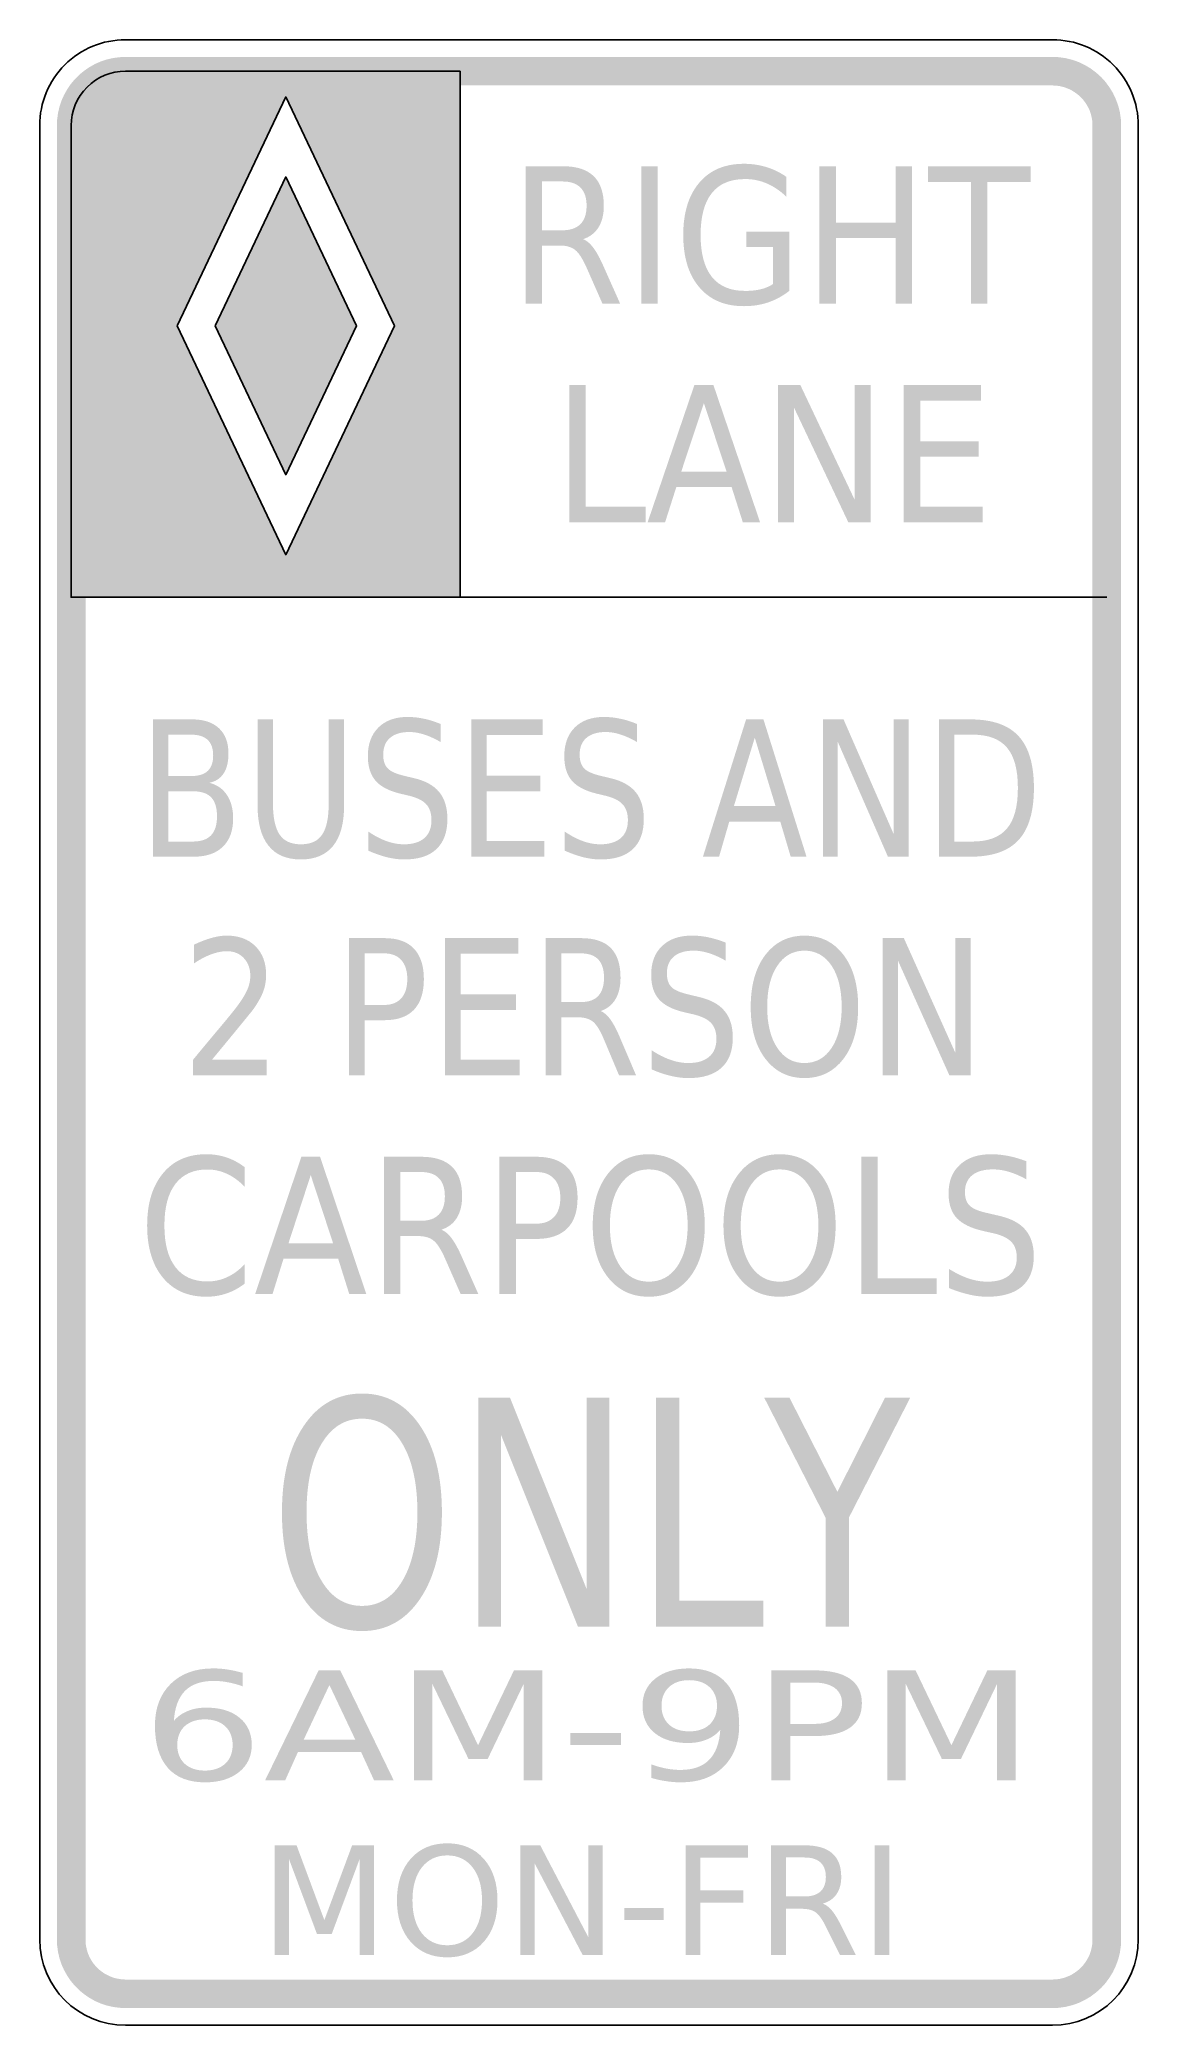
# Model space of a CAD drawing. Header units: inches. Extents: x -0.5 to 0.5, y -0.9 to 0.9.
import ezdxf

# ---------------------------------------------------------------- set-up
doc = ezdxf.new("R2010")
doc.units = ezdxf.units.IN
doc.header["$MEASUREMENT"] = 0

msp = doc.modelspace()

# ---------------------------------------------------------------- hatches: boundary and pattern name
for points in [[(-0.4219, 0.888), (-0.4276, 0.8877), (-0.4334, 0.8869), (-0.439, 0.8856), (-0.4445, 0.8838), (-0.4497, 0.8815), (-0.4548, 0.8786), (-0.4595, 0.8754), (-0.464, 0.8717), (-0.4681, 0.8676), (-0.4718, 0.8632), (-0.475, 0.8584), (-0.4778, 0.8534), (-0.4802, 0.8481), (-0.482, 0.8426), (-0.4833, 0.837), (-0.4841, 0.8313), (-0.4844, 0.8255), (-0.4583, 0.8255), (-0.4582, 0.8289), (-0.4577, 0.8322), (-0.4569, 0.8355), (-0.4559, 0.8387), (-0.4545, 0.8418), (-0.4529, 0.8447), (-0.451, 0.8475), (-0.4488, 0.8501), (-0.4464, 0.8525), (-0.4438, 0.8546), (-0.4411, 0.8565), (-0.4381, 0.8581), (-0.435, 0.8595), (-0.4319, 0.8606), (-0.4286, 0.8613), (-0.4252, 0.8618), (-0.4219, 0.862), (-0.4219, 0.888)], [(-0.4219, 0.862), (0.4219, 0.862), (0.4219, 0.888), (-0.4219, 0.888), (-0.4219, 0.862)], [(0.4844, 0.8255), (0.4841, 0.8316), (0.4832, 0.8377), (0.4817, 0.8437), (0.4796, 0.8494), (0.477, 0.855), (0.4738, 0.8602), (0.4702, 0.8652), (0.4661, 0.8697), (0.4615, 0.8738), (0.4566, 0.8775), (0.4513, 0.8806), (0.4458, 0.8833), (0.44, 0.8853), (0.4341, 0.8868), (0.428, 0.8877), (0.4219, 0.888), (0.4219, 0.862), (0.4254, 0.8618), (0.429, 0.8613), (0.4325, 0.8604), (0.4358, 0.8592), (0.4391, 0.8577), (0.4421, 0.8558), (0.445, 0.8537), (0.4477, 0.8513), (0.4501, 0.8486), (0.4522, 0.8458), (0.454, 0.8427), (0.4556, 0.8395), (0.4568, 0.8361), (0.4576, 0.8326), (0.4582, 0.8291), (0.4583, 0.8255), (0.4844, 0.8255)], [(-0.4583, -0.8255), (-0.4583, 0.8255), (-0.4844, 0.8255), (-0.4844, -0.8255), (-0.4583, -0.8255)], [(0.4583, 0.8255), (0.4583, -0.8255), (0.4844, -0.8255), (0.4844, 0.8255), (0.4583, 0.8255)], [(-0.276, 0.5077), (-0.3404, 0.6432), (-0.276, 0.7787), (-0.2117, 0.6432), (-0.276, 0.5077)], [(-0.276, 0.7787), (-0.2117, 0.6432), (-0.276, 0.5077), (-0.3404, 0.6432)], [(0.0475, 0.7885), (0.0625, 0.7885), (0.0625, 0.6635), (0.0475, 0.6635), (0.0475, 0.7885)], [(0.2097, 0.7885), (0.2247, 0.7885), (0.2247, 0.7372), (0.279, 0.7372), (0.279, 0.7885), (0.2939, 0.7885), (0.2939, 0.6635), (0.279, 0.6635), (0.279, 0.723), (0.2247, 0.723), (0.2247, 0.6635), (0.2097, 0.6635), (0.2097, 0.7885)], [(0.3085, 0.7885), (0.402, 0.7885), (0.402, 0.7742), (0.3627, 0.7742), (0.3627, 0.6635), (0.3477, 0.6635), (0.3477, 0.7742), (0.3085, 0.7742), (0.3085, 0.7885)], [(-0.018, 0.5895), (-0.0029, 0.5895), (-0.0029, 0.4787), (0.0515, 0.4787), (0.0515, 0.4645), (-0.018, 0.4645), (-0.018, 0.5895)], [(0.1719, 0.5895), (0.1923, 0.5895), (0.2418, 0.4849), (0.2418, 0.5895), (0.2564, 0.5895), (0.2564, 0.4645), (0.236, 0.4645), (0.1865, 0.569), (0.1865, 0.4645), (0.1719, 0.4645), (0.1719, 0.5895)], [(0.2864, 0.5895), (0.3569, 0.5895), (0.3569, 0.5752), (0.3015, 0.5752), (0.3015, 0.5382), (0.3547, 0.5382), (0.3547, 0.524), (0.3015, 0.524), (0.3015, 0.4787), (0.3583, 0.4787), (0.3583, 0.4645), (0.2864, 0.4645), (0.2864, 0.5895)], [(-0.1071, 0.285), (-0.0421, 0.285), (-0.0421, 0.2707), (-0.0932, 0.2707), (-0.0932, 0.2337), (-0.0442, 0.2337), (-0.0442, 0.2195), (-0.0932, 0.2195), (-0.0932, 0.1742), (-0.0408, 0.1742), (-0.0408, 0.16), (-0.1071, 0.16), (-0.1071, 0.285)], [(0.213, 0.285), (0.2317, 0.285), (0.2774, 0.1804), (0.2774, 0.285), (0.2909, 0.285), (0.2909, 0.16), (0.2721, 0.16), (0.2265, 0.2645), (0.2265, 0.16), (0.213, 0.16), (0.213, 0.285)], [(-0.1311, 0.0859), (-0.0643, 0.0859), (-0.0643, 0.0717), (-0.1168, 0.0717), (-0.1168, 0.0347), (-0.0664, 0.0347), (-0.0664, 0.0205), (-0.1168, 0.0205), (-0.1168, -0.0248), (-0.063, -0.0248), (-0.063, -0.0391), (-0.1311, -0.0391), (-0.1311, 0.0859)], [(0.2674, 0.0859), (0.2866, 0.0859), (0.3335, -0.0186), (0.3335, 0.0859), (0.3474, 0.0859), (0.3474, -0.0391), (0.3281, -0.0391), (0.2812, 0.0655), (0.2812, -0.0391), (0.2674, -0.0391), (0.2674, 0.0859)], [(0.2479, -0.1131), (0.2628, -0.1131), (0.2628, -0.2239), (0.3165, -0.2239), (0.3165, -0.2381), (0.2479, -0.2381), (0.2479, -0.1131)], [(-0.1006, -0.3324), (-0.0719, -0.3324), (-0.0021, -0.5067), (-0.0021, -0.3324), (0.0186, -0.3324), (0.0186, -0.5407), (-0.0101, -0.5407), (-0.08, -0.3665), (-0.08, -0.5407), (-0.1006, -0.5407), (-0.1006, -0.3324)], [(0.0609, -0.3324), (0.0822, -0.3324), (0.0822, -0.517), (0.1588, -0.517), (0.1588, -0.5407), (0.0609, -0.5407), (0.0609, -0.3324)], [(0.1595, -0.3324), (0.1825, -0.3324), (0.2261, -0.4181), (0.2694, -0.3324), (0.2924, -0.3324), (0.2366, -0.4415), (0.2366, -0.5407), (0.2153, -0.5407), (0.2153, -0.4415), (0.1595, -0.3324)], [(-0.1593, -0.5806), (-0.1335, -0.5806), (-0.101, -0.6487), (-0.0683, -0.5806), (-0.0426, -0.5806), (-0.0426, -0.6806), (-0.0594, -0.6806), (-0.0594, -0.5928), (-0.0923, -0.6614), (-0.1096, -0.6614), (-0.1426, -0.5928), (-0.1426, -0.6806), (-0.1593, -0.6806), (-0.1593, -0.5806)], [(0.2716, -0.5806), (0.2973, -0.5806), (0.3299, -0.6487), (0.3626, -0.5806), (0.3883, -0.5806), (0.3883, -0.6806), (0.3715, -0.6806), (0.3715, -0.5928), (0.3385, -0.6614), (0.3213, -0.6614), (0.2883, -0.5928), (0.2883, -0.6806), (0.2716, -0.6806), (0.2716, -0.5806)], [(-0.0169, -0.6375), (0.0291, -0.6375), (0.0291, -0.6485), (-0.0169, -0.6485), (-0.0169, -0.6375)], [(-0.2861, -0.7398), (-0.2662, -0.7398), (-0.2409, -0.8079), (-0.2156, -0.7398), (-0.1957, -0.7398), (-0.1957, -0.8398), (-0.2087, -0.8398), (-0.2087, -0.752), (-0.2342, -0.8206), (-0.2476, -0.8206), (-0.2732, -0.752), (-0.2732, -0.8398), (-0.2861, -0.8398), (-0.2861, -0.7398)], [(-0.0624, -0.7398), (-0.0444, -0.7398), (-0.0006, -0.8235), (-0.0006, -0.7398), (0.0124, -0.7398), (0.0124, -0.8398), (-0.0057, -0.8398), (-0.0495, -0.7562), (-0.0495, -0.8398), (-0.0624, -0.8398), (-0.0624, -0.7398)], [(0.0879, -0.7398), (0.1447, -0.7398), (0.1447, -0.7512), (0.1013, -0.7512), (0.1013, -0.7807), (0.1405, -0.7807), (0.1405, -0.7921), (0.1013, -0.7921), (0.1013, -0.8398), (0.0879, -0.8398), (0.0879, -0.7398)], [(0.26, -0.7398), (0.2734, -0.7398), (0.2734, -0.8398), (0.26, -0.8398), (0.26, -0.7398)], [(0.0322, -0.7968), (0.0679, -0.7968), (0.0679, -0.8077), (0.0322, -0.8077), (0.0322, -0.7968)], [(-0.4844, -0.8255), (-0.4841, -0.8313), (-0.4833, -0.837), (-0.482, -0.8426), (-0.4802, -0.8481), (-0.4778, -0.8534), (-0.475, -0.8584), (-0.4718, -0.8632), (-0.4681, -0.8676), (-0.464, -0.8717), (-0.4595, -0.8754), (-0.4548, -0.8786), (-0.4497, -0.8815), (-0.4445, -0.8838), (-0.439, -0.8856), (-0.4334, -0.8869), (-0.4276, -0.8877), (-0.4219, -0.888), (-0.4219, -0.862), (-0.4252, -0.8618), (-0.4286, -0.8613), (-0.4319, -0.8606), (-0.435, -0.8595), (-0.4381, -0.8581), (-0.4411, -0.8565), (-0.4438, -0.8546), (-0.4464, -0.8525), (-0.4488, -0.8501), (-0.451, -0.8475), (-0.4529, -0.8447), (-0.4545, -0.8418), (-0.4559, -0.8387), (-0.4569, -0.8355), (-0.4577, -0.8322), (-0.4582, -0.8289), (-0.4583, -0.8255), (-0.4844, -0.8255)], [(0.4219, -0.888), (0.428, -0.8877), (0.4341, -0.8868), (0.44, -0.8853), (0.4458, -0.8833), (0.4513, -0.8806), (0.4566, -0.8775), (0.4615, -0.8738), (0.4661, -0.8697), (0.4702, -0.8652), (0.4738, -0.8602), (0.477, -0.855), (0.4796, -0.8494), (0.4817, -0.8437), (0.4832, -0.8377), (0.4841, -0.8316), (0.4844, -0.8255), (0.4583, -0.8255), (0.4582, -0.8291), (0.4576, -0.8326), (0.4568, -0.8361), (0.4556, -0.8395), (0.454, -0.8427), (0.4522, -0.8458), (0.4501, -0.8486), (0.4477, -0.8513), (0.445, -0.8537), (0.4421, -0.8558), (0.4391, -0.8577), (0.4358, -0.8592), (0.4325, -0.8604), (0.429, -0.8613), (0.4254, -0.8618), (0.4219, -0.862), (0.4219, -0.888)], [(0.4219, -0.862), (-0.4219, -0.862), (-0.4219, -0.888), (0.4219, -0.888), (0.4219, -0.862)]]:
    msp.add_hatch(color=7).paths.add_polyline_path(points)
h = msp.add_hatch(color=7)
h.paths.add_polyline_path([(-0.4714, 0.8255), (-0.4709, 0.832), (-0.4697, 0.8383), (-0.4676, 0.8444), (-0.4647, 0.8502), (-0.4612, 0.8556), (-0.4569, 0.8605), (-0.452, 0.8648), (-0.4466, 0.8684), (-0.4408, 0.8712), (-0.4347, 0.8733), (-0.4284, 0.8746), (-0.4219, 0.875), (-0.1174, 0.875), (-0.1174, 0.3961), (-0.4714, 0.3961), (-0.4714, 0.8255)])
h.paths.add_polyline_path([(-0.1771, 0.6432), (-0.276, 0.8515), (-0.375, 0.6432), (-0.276, 0.4349), (-0.1771, 0.6432)], flags=0)
h = msp.add_hatch(color=7)
edge = h.paths.add_edge_path()
edge.add_spline(control_points=[(-0.0054, 0.7221), (-0.0022, 0.7209), (0.001, 0.7182), (0.004, 0.7142), (0.007, 0.7102), (0.01, 0.7047), (0.0131, 0.6976)], knot_values=[0, 0, 0, 0, 1, 1, 1, 2, 2, 2, 2], degree=3, periodic=0)
edge.add_line((0.0131, 0.6976), (0.0283, 0.6635))
edge.add_line((0.0283, 0.6635), (0.0122, 0.6635))
edge.add_line((0.0122, 0.6635), (-0.0019, 0.6955))
edge.add_spline(control_points=[(-0.0019, 0.6955), (-0.0056, 0.7039), (-0.0091, 0.7095), (-0.0125, 0.7122), (-0.0159, 0.7149), (-0.0206, 0.7163), (-0.0265, 0.7163)], knot_values=[0, 0, 0, 0, 1, 1, 1, 2, 2, 2, 2], degree=3, periodic=0)
edge.add_line((-0.0265, 0.7163), (-0.0428, 0.7163))
edge.add_line((-0.0428, 0.7163), (-0.0428, 0.6635))
edge.add_line((-0.0428, 0.6635), (-0.0578, 0.6635))
edge.add_line((-0.0578, 0.6635), (-0.0578, 0.7885))
edge.add_line((-0.0578, 0.7885), (-0.0241, 0.7885))
edge.add_spline(control_points=[(-0.0241, 0.7885), (-0.0114, 0.7885), (-0.002, 0.7855), (0.0042, 0.7795), (0.0104, 0.7735), (0.0135, 0.7645), (0.0135, 0.7525), (0.0135, 0.7446), (0.0119, 0.7381), (0.0087, 0.7329), (0.0055, 0.7277), (0.0008, 0.7241), (-0.0054, 0.7221)], knot_values=[0, 0, 0, 0, 1, 1, 1, 2, 2, 2, 3, 3, 3, 4, 4, 4, 4], degree=3, periodic=0)
edge = h.paths.add_edge_path(flags=0)
edge.add_line((-0.0428, 0.7746), (-0.0428, 0.7302))
edge.add_line((-0.0428, 0.7302), (-0.0241, 0.7302))
edge.add_spline(control_points=[(-0.0241, 0.7302), (-0.0168, 0.7302), (-0.0114, 0.7321), (-0.0077, 0.7359), (-0.004, 0.7396), (-0.0022, 0.7452), (-0.0022, 0.7525), (-0.0022, 0.7598), (-0.004, 0.7653), (-0.0077, 0.769), (-0.0114, 0.7727), (-0.0168, 0.7746), (-0.0241, 0.7746)], knot_values=[0, 0, 0, 0, 1, 1, 1, 2, 2, 2, 3, 3, 3, 4, 4, 4, 4], degree=3, periodic=0)
edge.add_line((-0.0241, 0.7746), (-0.0428, 0.7746))
h = msp.add_hatch(color=7)
edge = h.paths.add_edge_path()
edge.add_line((0.1676, 0.6813), (0.1676, 0.7149))
edge.add_line((0.1676, 0.7149), (0.1431, 0.7149))
edge.add_line((0.1431, 0.7149), (0.1431, 0.7288))
edge.add_line((0.1431, 0.7288), (0.1824, 0.7288))
edge.add_line((0.1824, 0.7288), (0.1824, 0.6751))
edge.add_spline(control_points=[(0.1824, 0.6751), (0.1766, 0.6705), (0.1702, 0.667), (0.1633, 0.6646), (0.1563, 0.6622), (0.1489, 0.6611), (0.141, 0.6611), (0.1237, 0.6611), (0.1102, 0.6668), (0.1005, 0.6782), (0.0907, 0.6896), (0.0858, 0.7055), (0.0858, 0.7259), (0.0858, 0.7463), (0.0907, 0.7622), (0.1005, 0.7736), (0.1102, 0.785), (0.1237, 0.7907), (0.141, 0.7907), (0.1482, 0.7907), (0.155, 0.7897), (0.1615, 0.7877), (0.168, 0.7857), (0.174, 0.7828), (0.1795, 0.7789)], knot_values=[0, 0, 0, 0, 1, 1, 1, 2, 2, 2, 3, 3, 3, 4, 4, 4, 5, 5, 5, 6, 6, 6, 7, 7, 7, 8, 8, 8, 8], degree=3, periodic=0)
edge.add_line((0.1795, 0.7789), (0.1795, 0.7609))
edge.add_spline(control_points=[(0.1795, 0.7609), (0.1739, 0.7662), (0.1681, 0.7701), (0.1618, 0.7728), (0.1556, 0.7755), (0.1491, 0.7768), (0.1422, 0.7768), (0.1287, 0.7768), (0.1186, 0.7726), (0.1118, 0.764), (0.105, 0.7555), (0.1016, 0.7428), (0.1016, 0.7259), (0.1016, 0.709), (0.105, 0.6963), (0.1118, 0.6878), (0.1186, 0.6792), (0.1287, 0.675), (0.1422, 0.675), (0.1475, 0.675), (0.1523, 0.6755), (0.1564, 0.6765), (0.1605, 0.6775), (0.1643, 0.6791), (0.1676, 0.6813)], knot_values=[0, 0, 0, 0, 1, 1, 1, 2, 2, 2, 3, 3, 3, 4, 4, 4, 5, 5, 5, 6, 6, 6, 7, 7, 7, 8, 8, 8, 8], degree=3, periodic=0)
h = msp.add_hatch(color=7)
h.paths.add_polyline_path([(0.096, 0.5895), (0.1132, 0.5895), (0.1557, 0.4645), (0.14, 0.4645), (0.1298, 0.4965), (0.0795, 0.4965), (0.0693, 0.4645), (0.0534, 0.4645), (0.096, 0.5895)])
h.paths.add_polyline_path([(0.1046, 0.5728), (0.084, 0.5106), (0.1252, 0.5106), (0.1046, 0.5728)], flags=0)
h = msp.add_hatch(color=7)
edge = h.paths.add_edge_path()
edge.add_line((-0.3969, 0.285), (-0.3613, 0.285))
edge.add_spline(control_points=[(-0.3613, 0.285), (-0.3507, 0.285), (-0.3425, 0.2823), (-0.3368, 0.2769), (-0.3311, 0.2716), (-0.3282, 0.2639), (-0.3282, 0.2541), (-0.3282, 0.2464), (-0.3296, 0.2403), (-0.3326, 0.2358), (-0.3355, 0.2313), (-0.3398, 0.2285), (-0.3456, 0.2273)], knot_values=[0, 0, 0, 0, 1, 1, 1, 2, 2, 2, 3, 3, 3, 4, 4, 4, 4], degree=3, periodic=0)
edge.add_spline(control_points=[(-0.3456, 0.2273), (-0.3387, 0.2256), (-0.3333, 0.2218), (-0.3296, 0.2162), (-0.3258, 0.2105), (-0.3239, 0.2034), (-0.3239, 0.1949), (-0.3239, 0.1838), (-0.327, 0.1752), (-0.3333, 0.1691), (-0.3395, 0.163), (-0.3484, 0.16), (-0.36, 0.16)], knot_values=[0, 0, 0, 0, 1, 1, 1, 2, 2, 2, 3, 3, 3, 4, 4, 4, 4], degree=3, periodic=0)
edge.add_line((-0.36, 0.16), (-0.3969, 0.16))
edge.add_line((-0.3969, 0.16), (-0.3969, 0.285))
edge = h.paths.add_edge_path(flags=0)
edge.add_line((-0.3829, 0.2196), (-0.3829, 0.1738))
edge.add_line((-0.3829, 0.1738), (-0.3607, 0.1738))
edge.add_spline(control_points=[(-0.3607, 0.1738), (-0.3532, 0.1738), (-0.3476, 0.1757), (-0.344, 0.1795), (-0.3404, 0.1833), (-0.3386, 0.189), (-0.3386, 0.1968), (-0.3386, 0.2046), (-0.3404, 0.2104), (-0.344, 0.2141), (-0.3476, 0.2178), (-0.3532, 0.2196), (-0.3607, 0.2196)], knot_values=[0, 0, 0, 0, 1, 1, 1, 2, 2, 2, 3, 3, 3, 4, 4, 4, 4], degree=3, periodic=0)
edge.add_line((-0.3607, 0.2196), (-0.3829, 0.2196))
edge = h.paths.add_edge_path(flags=0)
edge.add_line((-0.3829, 0.2711), (-0.3829, 0.2334))
edge.add_line((-0.3829, 0.2334), (-0.3623, 0.2334))
edge.add_spline(control_points=[(-0.3623, 0.2334), (-0.3556, 0.2334), (-0.3505, 0.2349), (-0.3471, 0.238), (-0.3438, 0.2411), (-0.3421, 0.2459), (-0.3421, 0.2522), (-0.3421, 0.2585), (-0.3438, 0.2632), (-0.3471, 0.2664), (-0.3505, 0.2695), (-0.3556, 0.2711), (-0.3623, 0.2711)], knot_values=[0, 0, 0, 0, 1, 1, 1, 2, 2, 2, 3, 3, 3, 4, 4, 4, 4], degree=3, periodic=0)
edge.add_line((-0.3623, 0.2711), (-0.3829, 0.2711))
h = msp.add_hatch(color=7)
edge = h.paths.add_edge_path()
edge.add_line((-0.3017, 0.285), (-0.2877, 0.285))
edge.add_line((-0.2877, 0.285), (-0.2877, 0.209))
edge.add_spline(control_points=[(-0.2877, 0.209), (-0.2877, 0.1956), (-0.2857, 0.186), (-0.2816, 0.1801), (-0.2776, 0.1742), (-0.2712, 0.1713), (-0.2622, 0.1713), (-0.2533, 0.1713), (-0.2468, 0.1742), (-0.2429, 0.1801), (-0.2389, 0.186), (-0.2369, 0.1956), (-0.2369, 0.209)], knot_values=[0, 0, 0, 0, 1, 1, 1, 2, 2, 2, 3, 3, 3, 4, 4, 4, 4], degree=3, periodic=0)
edge.add_line((-0.2369, 0.209), (-0.2369, 0.285))
edge.add_line((-0.2369, 0.285), (-0.2229, 0.285))
edge.add_line((-0.2229, 0.285), (-0.2229, 0.2069))
edge.add_spline(control_points=[(-0.2229, 0.2069), (-0.2229, 0.1906), (-0.2262, 0.1783), (-0.2328, 0.17), (-0.2395, 0.1617), (-0.2493, 0.1575), (-0.2622, 0.1575), (-0.2753, 0.1575), (-0.2851, 0.1617), (-0.2917, 0.17), (-0.2984, 0.1783), (-0.3017, 0.1906), (-0.3017, 0.2069)], knot_values=[0, 0, 0, 0, 1, 1, 1, 2, 2, 2, 3, 3, 3, 4, 4, 4, 4], degree=3, periodic=0)
edge.add_line((-0.3017, 0.2069), (-0.3017, 0.285))
h = msp.add_hatch(color=7)
edge = h.paths.add_edge_path()
edge.add_line((-0.1351, 0.2808), (-0.1351, 0.2644))
edge.add_spline(control_points=[(-0.1351, 0.2644), (-0.1403, 0.2674), (-0.1453, 0.2697), (-0.15, 0.2712), (-0.1547, 0.2727), (-0.1592, 0.2735), (-0.1636, 0.2735), (-0.1712, 0.2735), (-0.177, 0.2717), (-0.1812, 0.2681), (-0.1853, 0.2646), (-0.1873, 0.2595), (-0.1873, 0.2529), (-0.1873, 0.2474), (-0.186, 0.2432), (-0.1832, 0.2404), (-0.1805, 0.2375), (-0.1753, 0.2353), (-0.1676, 0.2335)], knot_values=[0, 0, 0, 0, 1, 1, 1, 2, 2, 2, 3, 3, 3, 4, 4, 4, 5, 5, 5, 6, 6, 6, 6], degree=3, periodic=0)
edge.add_line((-0.1676, 0.2335), (-0.1593, 0.2315))
edge.add_spline(control_points=[(-0.1593, 0.2315), (-0.1489, 0.2291), (-0.1412, 0.2248), (-0.1363, 0.2188), (-0.1313, 0.2127), (-0.1289, 0.2046), (-0.1289, 0.1944), (-0.1289, 0.1823), (-0.1322, 0.1732), (-0.1389, 0.1669), (-0.1455, 0.1606), (-0.1553, 0.1575), (-0.1682, 0.1575), (-0.1731, 0.1575), (-0.1783, 0.1582), (-0.1838, 0.1595), (-0.1893, 0.1609), (-0.195, 0.1629), (-0.2009, 0.1655)], knot_values=[0, 0, 0, 0, 1, 1, 1, 2, 2, 2, 3, 3, 3, 4, 4, 4, 5, 5, 5, 6, 6, 6, 6], degree=3, periodic=0)
edge.add_line((-0.2009, 0.1655), (-0.2009, 0.1829))
edge.add_spline(control_points=[(-0.2009, 0.1829), (-0.1952, 0.179), (-0.1897, 0.1761), (-0.1843, 0.1742), (-0.1788, 0.1722), (-0.1735, 0.1713), (-0.1682, 0.1713), (-0.1603, 0.1713), (-0.1542, 0.1732), (-0.1499, 0.1769), (-0.1455, 0.1807), (-0.1434, 0.1862), (-0.1434, 0.1932), (-0.1434, 0.1993), (-0.1449, 0.2041), (-0.148, 0.2076), (-0.1511, 0.2111), (-0.1562, 0.2136), (-0.1633, 0.2154)], knot_values=[0, 0, 0, 0, 1, 1, 1, 2, 2, 2, 3, 3, 3, 4, 4, 4, 5, 5, 5, 6, 6, 6, 6], degree=3, periodic=0)
edge.add_line((-0.1633, 0.2154), (-0.1718, 0.2174))
edge.add_spline(control_points=[(-0.1718, 0.2174), (-0.1822, 0.2199), (-0.1897, 0.2238), (-0.1943, 0.2292), (-0.1989, 0.2345), (-0.2013, 0.242), (-0.2013, 0.2515), (-0.2013, 0.2626), (-0.1981, 0.2713), (-0.1916, 0.2777), (-0.1852, 0.284), (-0.1764, 0.2872), (-0.1652, 0.2872), (-0.1603, 0.2872), (-0.1554, 0.2867), (-0.1504, 0.2856), (-0.1454, 0.2846), (-0.1403, 0.283), (-0.1351, 0.2808)], knot_values=[0, 0, 0, 0, 1, 1, 1, 2, 2, 2, 3, 3, 3, 4, 4, 4, 5, 5, 5, 6, 6, 6, 6], degree=3, periodic=0)
h = msp.add_hatch(color=7)
edge = h.paths.add_edge_path()
edge.add_line((0.0437, 0.2808), (0.0437, 0.2644))
edge.add_spline(control_points=[(0.0437, 0.2644), (0.0384, 0.2674), (0.0335, 0.2697), (0.0288, 0.2712), (0.0241, 0.2727), (0.0195, 0.2735), (0.0152, 0.2735), (0.0076, 0.2735), (0.0017, 0.2717), (-0.0024, 0.2681), (-0.0065, 0.2646), (-0.0085, 0.2595), (-0.0085, 0.2529), (-0.0085, 0.2474), (-0.0072, 0.2432), (-0.0044, 0.2404), (-0.0017, 0.2375), (0.0035, 0.2353), (0.0111, 0.2335)], knot_values=[0, 0, 0, 0, 1, 1, 1, 2, 2, 2, 3, 3, 3, 4, 4, 4, 5, 5, 5, 6, 6, 6, 6], degree=3, periodic=0)
edge.add_line((0.0111, 0.2335), (0.0195, 0.2315))
edge.add_spline(control_points=[(0.0195, 0.2315), (0.0299, 0.2291), (0.0376, 0.2248), (0.0425, 0.2188), (0.0474, 0.2127), (0.0499, 0.2046), (0.0499, 0.1944), (0.0499, 0.1823), (0.0466, 0.1732), (0.0399, 0.1669), (0.0332, 0.1606), (0.0234, 0.1575), (0.0105, 0.1575), (0.0056, 0.1575), (0.0004, 0.1582), (-0.0051, 0.1595), (-0.0105, 0.1609), (-0.0162, 0.1629), (-0.0221, 0.1655)], knot_values=[0, 0, 0, 0, 1, 1, 1, 2, 2, 2, 3, 3, 3, 4, 4, 4, 5, 5, 5, 6, 6, 6, 6], degree=3, periodic=0)
edge.add_line((-0.0221, 0.1655), (-0.0221, 0.1829))
edge.add_spline(control_points=[(-0.0221, 0.1829), (-0.0164, 0.179), (-0.0109, 0.1761), (-0.0055, 0.1742), (-0.0001, 0.1722), (0.0053, 0.1713), (0.0105, 0.1713), (0.0184, 0.1713), (0.0246, 0.1732), (0.0289, 0.1769), (0.0333, 0.1807), (0.0354, 0.1862), (0.0354, 0.1932), (0.0354, 0.1993), (0.0339, 0.2041), (0.0307, 0.2076), (0.0276, 0.2111), (0.0225, 0.2136), (0.0154, 0.2154)], knot_values=[0, 0, 0, 0, 1, 1, 1, 2, 2, 2, 3, 3, 3, 4, 4, 4, 5, 5, 5, 6, 6, 6, 6], degree=3, periodic=0)
edge.add_line((0.0154, 0.2154), (0.007, 0.2174))
edge.add_spline(control_points=[(0.007, 0.2174), (-0.0034, 0.2199), (-0.0109, 0.2238), (-0.0156, 0.2292), (-0.0202, 0.2345), (-0.0225, 0.242), (-0.0225, 0.2515), (-0.0225, 0.2626), (-0.0193, 0.2713), (-0.0129, 0.2777), (-0.0065, 0.284), (0.0024, 0.2872), (0.0136, 0.2872), (0.0184, 0.2872), (0.0234, 0.2867), (0.0284, 0.2856), (0.0334, 0.2846), (0.0385, 0.283), (0.0437, 0.2808)], knot_values=[0, 0, 0, 0, 1, 1, 1, 2, 2, 2, 3, 3, 3, 4, 4, 4, 5, 5, 5, 6, 6, 6, 6], degree=3, periodic=0)
h = msp.add_hatch(color=7)
h.paths.add_polyline_path([(0.143, 0.285), (0.1588, 0.285), (0.198, 0.16), (0.1836, 0.16), (0.1741, 0.192), (0.1277, 0.192), (0.1184, 0.16), (0.1037, 0.16), (0.143, 0.285)])
h.paths.add_polyline_path([(0.1509, 0.2683), (0.1319, 0.2061), (0.1698, 0.2061), (0.1509, 0.2683)], flags=0)
h = msp.add_hatch(color=7)
edge = h.paths.add_edge_path()
edge.add_line((0.3185, 0.285), (0.3471, 0.285))
edge.add_spline(control_points=[(0.3471, 0.285), (0.3671, 0.285), (0.3817, 0.2799), (0.391, 0.2698), (0.4003, 0.2598), (0.405, 0.244), (0.405, 0.2226), (0.405, 0.201), (0.4003, 0.1852), (0.3909, 0.1751), (0.3816, 0.165), (0.367, 0.16), (0.3471, 0.16)], knot_values=[0, 0, 0, 0, 1, 1, 1, 2, 2, 2, 3, 3, 3, 4, 4, 4, 4], degree=3, periodic=0)
edge.add_line((0.3471, 0.16), (0.3185, 0.16))
edge.add_line((0.3185, 0.16), (0.3185, 0.285))
edge = h.paths.add_edge_path(flags=0)
edge.add_line((0.3325, 0.2711), (0.3325, 0.1738))
edge.add_line((0.3325, 0.1738), (0.3492, 0.1738))
edge.add_spline(control_points=[(0.3492, 0.1738), (0.3634, 0.1738), (0.3738, 0.1778), (0.3804, 0.1856), (0.3871, 0.1934), (0.3904, 0.2057), (0.3904, 0.2226), (0.3904, 0.2393), (0.3871, 0.2516), (0.3804, 0.2594), (0.3738, 0.2672), (0.3634, 0.2711), (0.3492, 0.2711)], knot_values=[0, 0, 0, 0, 1, 1, 1, 2, 2, 2, 3, 3, 3, 4, 4, 4, 4], degree=3, periodic=0)
edge.add_line((0.3492, 0.2711), (0.3325, 0.2711))
h = msp.add_hatch(color=7)
edge = h.paths.add_edge_path()
edge.add_line((-0.3432, -0.0248), (-0.2933, -0.0248))
edge.add_line((-0.2933, -0.0248), (-0.2933, -0.0391))
edge.add_line((-0.2933, -0.0391), (-0.3604, -0.0391))
edge.add_line((-0.3604, -0.0391), (-0.3604, -0.0248))
edge.add_spline(control_points=[(-0.3604, -0.0248), (-0.355, -0.0182), (-0.3476, -0.0093), (-0.3382, 0.0019), (-0.3288, 0.0131), (-0.3229, 0.0203), (-0.3205, 0.0236), (-0.316, 0.0296), (-0.3128, 0.0348), (-0.311, 0.039), (-0.3092, 0.0432), (-0.3083, 0.0474), (-0.3083, 0.0514), (-0.3083, 0.0581), (-0.3102, 0.0635), (-0.3142, 0.0677), (-0.3181, 0.0719), (-0.3232, 0.074), (-0.3296, 0.074), (-0.334, 0.074), (-0.3388, 0.073), (-0.3437, 0.0712), (-0.3487, 0.0694), (-0.3541, 0.0666), (-0.3597, 0.0628)], knot_values=[0, 0, 0, 0, 1, 1, 1, 2, 2, 2, 3, 3, 3, 4, 4, 4, 5, 5, 5, 6, 6, 6, 7, 7, 7, 8, 8, 8, 8], degree=3, periodic=0)
edge.add_line((-0.3597, 0.0628), (-0.3597, 0.0799))
edge.add_spline(control_points=[(-0.3597, 0.0799), (-0.3539, 0.0826), (-0.3486, 0.0847), (-0.3435, 0.0861), (-0.3385, 0.0875), (-0.334, 0.0882), (-0.3298, 0.0882), (-0.3189, 0.0882), (-0.3101, 0.085), (-0.3036, 0.0785), (-0.2971, 0.072), (-0.2939, 0.0634), (-0.2939, 0.0525), (-0.2939, 0.0474), (-0.2947, 0.0425), (-0.2963, 0.0379), (-0.2979, 0.0333), (-0.3009, 0.0279), (-0.3052, 0.0216)], knot_values=[0, 0, 0, 0, 1, 1, 1, 2, 2, 2, 3, 3, 3, 4, 4, 4, 5, 5, 5, 6, 6, 6, 6], degree=3, periodic=0)
edge.add_spline(control_points=[(-0.3052, 0.0216), (-0.3064, 0.02), (-0.3102, 0.0153), (-0.3165, 0.0076), (-0.3228, -0.0001), (-0.3317, -0.0109), (-0.3432, -0.0248)], knot_values=[0, 0, 0, 0, 1, 1, 1, 2, 2, 2, 2], degree=3, periodic=0)
h = msp.add_hatch(color=7)
edge = h.paths.add_edge_path()
edge.add_line((-0.2185, 0.0859), (-0.1863, 0.0859))
edge.add_spline(control_points=[(-0.1863, 0.0859), (-0.1744, 0.0859), (-0.1655, 0.0828), (-0.1594, 0.0764), (-0.1534, 0.0701), (-0.1503, 0.0608), (-0.1503, 0.0486), (-0.1503, 0.0363), (-0.1534, 0.0269), (-0.1594, 0.0206), (-0.1655, 0.0143), (-0.1744, 0.0112), (-0.1863, 0.0112)], knot_values=[0, 0, 0, 0, 1, 1, 1, 2, 2, 2, 3, 3, 3, 4, 4, 4, 4], degree=3, periodic=0)
edge.add_line((-0.1863, 0.0112), (-0.2042, 0.0112))
edge.add_line((-0.2042, 0.0112), (-0.2042, -0.0391))
edge.add_line((-0.2042, -0.0391), (-0.2185, -0.0391))
edge.add_line((-0.2185, -0.0391), (-0.2185, 0.0859))
edge = h.paths.add_edge_path(flags=0)
edge.add_line((-0.2042, 0.072), (-0.2042, 0.0251))
edge.add_line((-0.2042, 0.0251), (-0.1863, 0.0251))
edge.add_spline(control_points=[(-0.1863, 0.0251), (-0.1796, 0.0251), (-0.1745, 0.0271), (-0.1708, 0.0312), (-0.1672, 0.0352), (-0.1654, 0.0411), (-0.1654, 0.0486), (-0.1654, 0.0561), (-0.1672, 0.0618), (-0.1708, 0.0659), (-0.1745, 0.07), (-0.1796, 0.072), (-0.1863, 0.072)], knot_values=[0, 0, 0, 0, 1, 1, 1, 2, 2, 2, 3, 3, 3, 4, 4, 4, 4], degree=3, periodic=0)
edge.add_line((-0.1863, 0.072), (-0.2042, 0.072))
h = msp.add_hatch(color=7)
edge = h.paths.add_edge_path()
edge.add_spline(control_points=[(0.0106, 0.0195), (0.0137, 0.0183), (0.0167, 0.0157), (0.0196, 0.0117), (0.0225, 0.0076), (0.0254, 0.0021), (0.0283, -0.0049)], knot_values=[0, 0, 0, 0, 1, 1, 1, 2, 2, 2, 2], degree=3, periodic=0)
edge.add_line((0.0283, -0.0049), (0.0429, -0.0391))
edge.add_line((0.0429, -0.0391), (0.0274, -0.0391))
edge.add_line((0.0274, -0.0391), (0.0139, -0.007))
edge.add_spline(control_points=[(0.0139, -0.007), (0.0104, 0.0014), (0.0071, 0.0069), (0.0038, 0.0097), (0.0005, 0.0124), (-0.004, 0.0138), (-0.0096, 0.0138)], knot_values=[0, 0, 0, 0, 1, 1, 1, 2, 2, 2, 2], degree=3, periodic=0)
edge.add_line((-0.0096, 0.0138), (-0.0252, 0.0138))
edge.add_line((-0.0252, 0.0138), (-0.0252, -0.0391))
edge.add_line((-0.0252, -0.0391), (-0.0395, -0.0391))
edge.add_line((-0.0395, -0.0391), (-0.0395, 0.0859))
edge.add_line((-0.0395, 0.0859), (-0.0073, 0.0859))
edge.add_spline(control_points=[(-0.0073, 0.0859), (0.0049, 0.0859), (0.0139, 0.0829), (0.0198, 0.077), (0.0257, 0.071), (0.0287, 0.062), (0.0287, 0.0499), (0.0287, 0.0421), (0.0272, 0.0355), (0.0241, 0.0303), (0.021, 0.0251), (0.0165, 0.0215), (0.0106, 0.0195)], knot_values=[0, 0, 0, 0, 1, 1, 1, 2, 2, 2, 3, 3, 3, 4, 4, 4, 4], degree=3, periodic=0)
edge = h.paths.add_edge_path(flags=0)
edge.add_line((-0.0252, 0.072), (-0.0252, 0.0277))
edge.add_line((-0.0252, 0.0277), (-0.0073, 0.0277))
edge.add_spline(control_points=[(-0.0073, 0.0277), (-0.0003, 0.0277), (0.0049, 0.0295), (0.0084, 0.0333), (0.0119, 0.0371), (0.0137, 0.0426), (0.0137, 0.0499), (0.0137, 0.0572), (0.0119, 0.0628), (0.0084, 0.0665), (0.0049, 0.0702), (-0.0003, 0.072), (-0.0073, 0.072)], knot_values=[0, 0, 0, 0, 1, 1, 1, 2, 2, 2, 3, 3, 3, 4, 4, 4, 4], degree=3, periodic=0)
edge.add_line((-0.0073, 0.072), (-0.0252, 0.072))
h = msp.add_hatch(color=7)
edge = h.paths.add_edge_path()
edge.add_line((0.1245, 0.0818), (0.1245, 0.0653))
edge.add_spline(control_points=[(0.1245, 0.0653), (0.1191, 0.0684), (0.114, 0.0707), (0.1092, 0.0722), (0.1044, 0.0737), (0.0997, 0.0745), (0.0953, 0.0745), (0.0875, 0.0745), (0.0814, 0.0727), (0.0772, 0.0691), (0.073, 0.0655), (0.0709, 0.0604), (0.0709, 0.0539), (0.0709, 0.0483), (0.0723, 0.0442), (0.0751, 0.0413), (0.0779, 0.0385), (0.0832, 0.0363), (0.0911, 0.0345)], knot_values=[0, 0, 0, 0, 1, 1, 1, 2, 2, 2, 3, 3, 3, 4, 4, 4, 5, 5, 5, 6, 6, 6, 6], degree=3, periodic=0)
edge.add_line((0.0911, 0.0345), (0.0997, 0.0324))
edge.add_spline(control_points=[(0.0997, 0.0324), (0.1104, 0.03), (0.1183, 0.0258), (0.1233, 0.0197), (0.1284, 0.0137), (0.1309, 0.0056), (0.1309, -0.0046), (0.1309, -0.0167), (0.1275, -0.0259), (0.1206, -0.0321), (0.1138, -0.0384), (0.1037, -0.0415), (0.0905, -0.0415), (0.0854, -0.0415), (0.0801, -0.0408), (0.0745, -0.0395), (0.0688, -0.0382), (0.063, -0.0362), (0.0569, -0.0335)], knot_values=[0, 0, 0, 0, 1, 1, 1, 2, 2, 2, 3, 3, 3, 4, 4, 4, 5, 5, 5, 6, 6, 6, 6], degree=3, periodic=0)
edge.add_line((0.0569, -0.0335), (0.0569, -0.0161))
edge.add_spline(control_points=[(0.0569, -0.0161), (0.0628, -0.02), (0.0685, -0.0229), (0.074, -0.0248), (0.0796, -0.0268), (0.0851, -0.0278), (0.0905, -0.0278), (0.0986, -0.0278), (0.1049, -0.0259), (0.1094, -0.0221), (0.1138, -0.0183), (0.116, -0.0129), (0.116, -0.0058), (0.116, 0.0003), (0.1144, 0.0051), (0.1112, 0.0086), (0.108, 0.012), (0.1028, 0.0146), (0.0955, 0.0164)], knot_values=[0, 0, 0, 0, 1, 1, 1, 2, 2, 2, 3, 3, 3, 4, 4, 4, 5, 5, 5, 6, 6, 6, 6], degree=3, periodic=0)
edge.add_line((0.0955, 0.0164), (0.0868, 0.0184))
edge.add_spline(control_points=[(0.0868, 0.0184), (0.0761, 0.0209), (0.0684, 0.0248), (0.0637, 0.0302), (0.0589, 0.0355), (0.0566, 0.043), (0.0566, 0.0525), (0.0566, 0.0636), (0.0598, 0.0723), (0.0664, 0.0786), (0.073, 0.085), (0.0821, 0.0882), (0.0936, 0.0882), (0.0986, 0.0882), (0.1037, 0.0877), (0.1088, 0.0866), (0.1139, 0.0855), (0.1192, 0.0839), (0.1245, 0.0818)], knot_values=[0, 0, 0, 0, 1, 1, 1, 2, 2, 2, 3, 3, 3, 4, 4, 4, 5, 5, 5, 6, 6, 6, 6], degree=3, periodic=0)
h = msp.add_hatch(color=7)
edge = h.paths.add_edge_path()
edge.add_spline(control_points=[(0.1961, 0.0882), (0.211, 0.0882), (0.2229, 0.0823), (0.2317, 0.0706), (0.2406, 0.0588), (0.245, 0.0431), (0.245, 0.0233), (0.245, 0.0036), (0.2406, -0.0121), (0.2317, -0.0239), (0.2229, -0.0356), (0.211, -0.0415), (0.1961, -0.0415), (0.1813, -0.0415), (0.1694, -0.0356), (0.1605, -0.0239), (0.1516, -0.0122), (0.1472, 0.0035), (0.1472, 0.0233), (0.1472, 0.0431), (0.1516, 0.0588), (0.1605, 0.0706), (0.1694, 0.0823), (0.1813, 0.0882), (0.1961, 0.0882)], knot_values=[0, 0, 0, 0, 1, 1, 1, 2, 2, 2, 3, 3, 3, 4, 4, 4, 5, 5, 5, 6, 6, 6, 7, 7, 7, 8, 8, 8, 8], degree=3, periodic=0)
edge = h.paths.add_edge_path(flags=0)
edge.add_spline(control_points=[(0.1961, 0.0745), (0.1858, 0.0745), (0.1775, 0.0699), (0.1714, 0.0607), (0.1653, 0.0516), (0.1622, 0.0391), (0.1622, 0.0233), (0.1622, 0.0076), (0.1653, -0.0049), (0.1714, -0.014), (0.1775, -0.0232), (0.1858, -0.0278), (0.1961, -0.0278), (0.2065, -0.0278), (0.2148, -0.0232), (0.2209, -0.014), (0.2269, -0.0049), (0.23, 0.0076), (0.23, 0.0233), (0.23, 0.0391), (0.2269, 0.0516), (0.2209, 0.0607), (0.2148, 0.0699), (0.2065, 0.0745), (0.1961, 0.0745)], knot_values=[0, 0, 0, 0, 1, 1, 1, 2, 2, 2, 3, 3, 3, 4, 4, 4, 5, 5, 5, 6, 6, 6, 7, 7, 7, 8, 8, 8, 8], degree=3, periodic=0)
h = msp.add_hatch(color=7)
edge = h.paths.add_edge_path()
edge.add_line((-0.3133, -0.1227), (-0.3133, -0.1406))
edge.add_spline(control_points=[(-0.3133, -0.1406), (-0.3183, -0.1353), (-0.3237, -0.1313), (-0.3294, -0.1287), (-0.3351, -0.126), (-0.3411, -0.1247), (-0.3475, -0.1247), (-0.3601, -0.1247), (-0.3698, -0.1291), (-0.3765, -0.1378), (-0.3832, -0.1466), (-0.3865, -0.1592), (-0.3865, -0.1757), (-0.3865, -0.1922), (-0.3832, -0.2048), (-0.3765, -0.2135), (-0.3698, -0.2223), (-0.3601, -0.2266), (-0.3475, -0.2266), (-0.3411, -0.2266), (-0.3351, -0.2253), (-0.3294, -0.2227), (-0.3237, -0.2201), (-0.3183, -0.2161), (-0.3133, -0.2108)], knot_values=[0, 0, 0, 0, 1, 1, 1, 2, 2, 2, 3, 3, 3, 4, 4, 4, 5, 5, 5, 6, 6, 6, 7, 7, 7, 8, 8, 8, 8], degree=3, periodic=0)
edge.add_line((-0.3133, -0.2108), (-0.3133, -0.2285))
edge.add_spline(control_points=[(-0.3133, -0.2285), (-0.3185, -0.2325), (-0.324, -0.2355), (-0.3299, -0.2375), (-0.3357, -0.2395), (-0.3419, -0.2405), (-0.3483, -0.2405), (-0.3651, -0.2405), (-0.3783, -0.2347), (-0.3878, -0.2232), (-0.3974, -0.2116), (-0.4022, -0.1958), (-0.4022, -0.1757), (-0.4022, -0.1556), (-0.3974, -0.1398), (-0.3878, -0.1282), (-0.3783, -0.1166), (-0.3651, -0.1108), (-0.3483, -0.1108), (-0.3418, -0.1108), (-0.3355, -0.1118), (-0.3297, -0.1138), (-0.3238, -0.1158), (-0.3184, -0.1188), (-0.3133, -0.1227)], knot_values=[0, 0, 0, 0, 1, 1, 1, 2, 2, 2, 3, 3, 3, 4, 4, 4, 5, 5, 5, 6, 6, 6, 7, 7, 7, 8, 8, 8, 8], degree=3, periodic=0)
h = msp.add_hatch(color=7)
h.paths.add_polyline_path([(-0.2618, -0.1131), (-0.2448, -0.1131), (-0.2027, -0.2381), (-0.2182, -0.2381), (-0.2283, -0.206), (-0.2781, -0.206), (-0.2881, -0.2381), (-0.3039, -0.2381), (-0.2618, -0.1131)])
h.paths.add_polyline_path([(-0.2533, -0.1298), (-0.2736, -0.192), (-0.2329, -0.192), (-0.2533, -0.1298)], flags=0)
h = msp.add_hatch(color=7)
edge = h.paths.add_edge_path()
edge.add_spline(control_points=[(-0.1344, -0.1795), (-0.1312, -0.1807), (-0.128, -0.1833), (-0.125, -0.1874), (-0.122, -0.1914), (-0.119, -0.1969), (-0.1159, -0.2039)], knot_values=[0, 0, 0, 0, 1, 1, 1, 2, 2, 2, 2], degree=3, periodic=0)
edge.add_line((-0.1159, -0.2039), (-0.1007, -0.2381))
edge.add_line((-0.1007, -0.2381), (-0.1168, -0.2381))
edge.add_line((-0.1168, -0.2381), (-0.1309, -0.206))
edge.add_spline(control_points=[(-0.1309, -0.206), (-0.1345, -0.1977), (-0.1381, -0.1921), (-0.1415, -0.1894), (-0.1449, -0.1866), (-0.1496, -0.1853), (-0.1555, -0.1853)], knot_values=[0, 0, 0, 0, 1, 1, 1, 2, 2, 2, 2], degree=3, periodic=0)
edge.add_line((-0.1555, -0.1853), (-0.1718, -0.1853))
edge.add_line((-0.1718, -0.1853), (-0.1718, -0.2381))
edge.add_line((-0.1718, -0.2381), (-0.1867, -0.2381))
edge.add_line((-0.1867, -0.2381), (-0.1867, -0.1131))
edge.add_line((-0.1867, -0.1131), (-0.153, -0.1131))
edge.add_spline(control_points=[(-0.153, -0.1131), (-0.1404, -0.1131), (-0.131, -0.1161), (-0.1248, -0.1221), (-0.1186, -0.128), (-0.1155, -0.137), (-0.1155, -0.1491), (-0.1155, -0.157), (-0.1171, -0.1635), (-0.1203, -0.1687), (-0.1235, -0.1739), (-0.1282, -0.1775), (-0.1344, -0.1795)], knot_values=[0, 0, 0, 0, 1, 1, 1, 2, 2, 2, 3, 3, 3, 4, 4, 4, 4], degree=3, periodic=0)
edge = h.paths.add_edge_path(flags=0)
edge.add_line((-0.1718, -0.127), (-0.1718, -0.1714))
edge.add_line((-0.1718, -0.1714), (-0.153, -0.1714))
edge.add_spline(control_points=[(-0.153, -0.1714), (-0.1458, -0.1714), (-0.1403, -0.1695), (-0.1367, -0.1657), (-0.133, -0.1619), (-0.1312, -0.1564), (-0.1312, -0.1491), (-0.1312, -0.1418), (-0.133, -0.1363), (-0.1367, -0.1326), (-0.1403, -0.1288), (-0.1458, -0.127), (-0.153, -0.127)], knot_values=[0, 0, 0, 0, 1, 1, 1, 2, 2, 2, 3, 3, 3, 4, 4, 4, 4], degree=3, periodic=0)
edge.add_line((-0.153, -0.127), (-0.1718, -0.127))
h = msp.add_hatch(color=7)
edge = h.paths.add_edge_path()
edge.add_line((-0.0816, -0.1131), (-0.0479, -0.1131))
edge.add_spline(control_points=[(-0.0479, -0.1131), (-0.0355, -0.1131), (-0.0262, -0.1163), (-0.0199, -0.1226), (-0.0135, -0.1289), (-0.0104, -0.1382), (-0.0104, -0.1504), (-0.0104, -0.1628), (-0.0135, -0.1721), (-0.0199, -0.1784), (-0.0262, -0.1847), (-0.0355, -0.1879), (-0.0479, -0.1879)], knot_values=[0, 0, 0, 0, 1, 1, 1, 2, 2, 2, 3, 3, 3, 4, 4, 4, 4], degree=3, periodic=0)
edge.add_line((-0.0479, -0.1879), (-0.0666, -0.1879))
edge.add_line((-0.0666, -0.1879), (-0.0666, -0.2381))
edge.add_line((-0.0666, -0.2381), (-0.0816, -0.2381))
edge.add_line((-0.0816, -0.2381), (-0.0816, -0.1131))
edge = h.paths.add_edge_path(flags=0)
edge.add_line((-0.0666, -0.127), (-0.0666, -0.174))
edge.add_line((-0.0666, -0.174), (-0.0479, -0.174))
edge.add_spline(control_points=[(-0.0479, -0.174), (-0.0409, -0.174), (-0.0356, -0.1719), (-0.0318, -0.1679), (-0.028, -0.1638), (-0.0261, -0.158), (-0.0261, -0.1504), (-0.0261, -0.143), (-0.028, -0.1372), (-0.0318, -0.1331), (-0.0356, -0.129), (-0.0409, -0.127), (-0.0479, -0.127)], knot_values=[0, 0, 0, 0, 1, 1, 1, 2, 2, 2, 3, 3, 3, 4, 4, 4, 4], degree=3, periodic=0)
edge.add_line((-0.0479, -0.127), (-0.0666, -0.127))
h = msp.add_hatch(color=7)
edge = h.paths.add_edge_path()
edge.add_spline(control_points=[(0.0544, -0.1108), (0.0699, -0.1108), (0.0823, -0.1167), (0.0916, -0.1285), (0.1008, -0.1402), (0.1054, -0.156), (0.1054, -0.1757), (0.1054, -0.1954), (0.1008, -0.2112), (0.0916, -0.2229), (0.0823, -0.2346), (0.0699, -0.2405), (0.0544, -0.2405), (0.0389, -0.2405), (0.0266, -0.2347), (0.0173, -0.2229), (0.008, -0.2112), (0.0034, -0.1955), (0.0034, -0.1757), (0.0034, -0.156), (0.008, -0.1402), (0.0173, -0.1285), (0.0266, -0.1167), (0.0389, -0.1108), (0.0544, -0.1108)], knot_values=[0, 0, 0, 0, 1, 1, 1, 2, 2, 2, 3, 3, 3, 4, 4, 4, 5, 5, 5, 6, 6, 6, 7, 7, 7, 8, 8, 8, 8], degree=3, periodic=0)
edge = h.paths.add_edge_path(flags=0)
edge.add_spline(control_points=[(0.0544, -0.1246), (0.0436, -0.1246), (0.035, -0.1291), (0.0286, -0.1383), (0.0222, -0.1475), (0.019, -0.1599), (0.019, -0.1757), (0.019, -0.1915), (0.0222, -0.2039), (0.0286, -0.2131), (0.035, -0.2222), (0.0436, -0.2268), (0.0544, -0.2268), (0.0653, -0.2268), (0.0739, -0.2222), (0.0802, -0.2131), (0.0866, -0.2039), (0.0898, -0.1915), (0.0898, -0.1757), (0.0898, -0.1599), (0.0866, -0.1475), (0.0802, -0.1383), (0.0739, -0.1291), (0.0653, -0.1246), (0.0544, -0.1246)], knot_values=[0, 0, 0, 0, 1, 1, 1, 2, 2, 2, 3, 3, 3, 4, 4, 4, 5, 5, 5, 6, 6, 6, 7, 7, 7, 8, 8, 8, 8], degree=3, periodic=0)
h = msp.add_hatch(color=7)
edge = h.paths.add_edge_path()
edge.add_spline(control_points=[(0.1735, -0.1108), (0.189, -0.1108), (0.2014, -0.1167), (0.2106, -0.1285), (0.2199, -0.1402), (0.2245, -0.156), (0.2245, -0.1757), (0.2245, -0.1954), (0.2199, -0.2112), (0.2106, -0.2229), (0.2014, -0.2346), (0.189, -0.2405), (0.1735, -0.2405), (0.158, -0.2405), (0.1456, -0.2347), (0.1364, -0.2229), (0.1271, -0.2112), (0.1224, -0.1955), (0.1224, -0.1757), (0.1224, -0.156), (0.1271, -0.1402), (0.1364, -0.1285), (0.1456, -0.1167), (0.158, -0.1108), (0.1735, -0.1108)], knot_values=[0, 0, 0, 0, 1, 1, 1, 2, 2, 2, 3, 3, 3, 4, 4, 4, 5, 5, 5, 6, 6, 6, 7, 7, 7, 8, 8, 8, 8], degree=3, periodic=0)
edge = h.paths.add_edge_path(flags=0)
edge.add_spline(control_points=[(0.1735, -0.1246), (0.1627, -0.1246), (0.1541, -0.1291), (0.1477, -0.1383), (0.1413, -0.1475), (0.1381, -0.1599), (0.1381, -0.1757), (0.1381, -0.1915), (0.1413, -0.2039), (0.1477, -0.2131), (0.1541, -0.2222), (0.1627, -0.2268), (0.1735, -0.2268), (0.1844, -0.2268), (0.193, -0.2222), (0.1993, -0.2131), (0.2057, -0.2039), (0.2088, -0.1915), (0.2088, -0.1757), (0.2088, -0.1599), (0.2057, -0.1475), (0.1993, -0.1383), (0.193, -0.1291), (0.1844, -0.1246), (0.1735, -0.1246)], knot_values=[0, 0, 0, 0, 1, 1, 1, 2, 2, 2, 3, 3, 3, 4, 4, 4, 5, 5, 5, 6, 6, 6, 7, 7, 7, 8, 8, 8, 8], degree=3, periodic=0)
h = msp.add_hatch(color=7)
edge = h.paths.add_edge_path()
edge.add_line((0.3982, -0.1172), (0.3982, -0.1337))
edge.add_spline(control_points=[(0.3982, -0.1337), (0.3926, -0.1306), (0.3873, -0.1283), (0.3822, -0.1268), (0.3772, -0.1253), (0.3723, -0.1246), (0.3677, -0.1246), (0.3595, -0.1246), (0.3532, -0.1264), (0.3488, -0.1299), (0.3444, -0.1335), (0.3422, -0.1386), (0.3422, -0.1452), (0.3422, -0.1507), (0.3437, -0.1549), (0.3466, -0.1577), (0.3495, -0.1605), (0.3551, -0.1628), (0.3633, -0.1645)], knot_values=[0, 0, 0, 0, 1, 1, 1, 2, 2, 2, 3, 3, 3, 4, 4, 4, 5, 5, 5, 6, 6, 6, 6], degree=3, periodic=0)
edge.add_line((0.3633, -0.1645), (0.3723, -0.1666))
edge.add_spline(control_points=[(0.3723, -0.1666), (0.3835, -0.169), (0.3917, -0.1732), (0.397, -0.1793), (0.4022, -0.1853), (0.4049, -0.1934), (0.4049, -0.2036), (0.4049, -0.2157), (0.4013, -0.2249), (0.3942, -0.2311), (0.387, -0.2374), (0.3765, -0.2405), (0.3627, -0.2405), (0.3574, -0.2405), (0.3518, -0.2399), (0.346, -0.2385), (0.3401, -0.2372), (0.334, -0.2352), (0.3277, -0.2326)], knot_values=[0, 0, 0, 0, 1, 1, 1, 2, 2, 2, 3, 3, 3, 4, 4, 4, 5, 5, 5, 6, 6, 6, 6], degree=3, periodic=0)
edge.add_line((0.3277, -0.2326), (0.3277, -0.2152))
edge.add_spline(control_points=[(0.3277, -0.2152), (0.3338, -0.219), (0.3397, -0.2219), (0.3455, -0.2239), (0.3513, -0.2258), (0.357, -0.2268), (0.3627, -0.2268), (0.3712, -0.2268), (0.3777, -0.2249), (0.3824, -0.2211), (0.387, -0.2173), (0.3894, -0.2119), (0.3894, -0.2049), (0.3894, -0.1987), (0.3877, -0.1939), (0.3844, -0.1905), (0.381, -0.187), (0.3755, -0.1844), (0.3679, -0.1827)], knot_values=[0, 0, 0, 0, 1, 1, 1, 2, 2, 2, 3, 3, 3, 4, 4, 4, 5, 5, 5, 6, 6, 6, 6], degree=3, periodic=0)
edge.add_line((0.3679, -0.1827), (0.3589, -0.1807))
edge.add_spline(control_points=[(0.3589, -0.1807), (0.3477, -0.1781), (0.3397, -0.1742), (0.3347, -0.1689), (0.3298, -0.1635), (0.3273, -0.156), (0.3273, -0.1465), (0.3273, -0.1354), (0.3307, -0.1267), (0.3376, -0.1204), (0.3445, -0.114), (0.3539, -0.1108), (0.366, -0.1108), (0.3712, -0.1108), (0.3764, -0.1114), (0.3818, -0.1124), (0.3872, -0.1135), (0.3927, -0.1151), (0.3982, -0.1172)], knot_values=[0, 0, 0, 0, 1, 1, 1, 2, 2, 2, 3, 3, 3, 4, 4, 4, 5, 5, 5, 6, 6, 6, 6], degree=3, periodic=0)
h = msp.add_hatch(color=7)
edge = h.paths.add_edge_path()
edge.add_spline(control_points=[(-0.2066, -0.3286), (-0.1845, -0.3286), (-0.1669, -0.3384), (-0.1537, -0.358), (-0.1405, -0.3776), (-0.1339, -0.4038), (-0.1339, -0.4368), (-0.1339, -0.4696), (-0.1405, -0.4958), (-0.1537, -0.5154), (-0.1669, -0.535), (-0.1845, -0.5448), (-0.2066, -0.5448), (-0.2287, -0.5448), (-0.2464, -0.535), (-0.2596, -0.5155), (-0.2729, -0.4959), (-0.2795, -0.4697), (-0.2795, -0.4368), (-0.2795, -0.4038), (-0.2729, -0.3776), (-0.2596, -0.358), (-0.2464, -0.3384), (-0.2287, -0.3286), (-0.2066, -0.3286)], knot_values=[0, 0, 0, 0, 1, 1, 1, 2, 2, 2, 3, 3, 3, 4, 4, 4, 5, 5, 5, 6, 6, 6, 7, 7, 7, 8, 8, 8, 8], degree=3, periodic=0)
edge = h.paths.add_edge_path(flags=0)
edge.add_spline(control_points=[(-0.2066, -0.3515), (-0.2221, -0.3515), (-0.2344, -0.3591), (-0.2435, -0.3744), (-0.2526, -0.3897), (-0.2571, -0.4105), (-0.2571, -0.4368), (-0.2571, -0.463), (-0.2526, -0.4838), (-0.2435, -0.499), (-0.2344, -0.5143), (-0.2221, -0.5219), (-0.2066, -0.5219), (-0.1911, -0.5219), (-0.1789, -0.5143), (-0.1698, -0.499), (-0.1608, -0.4838), (-0.1562, -0.463), (-0.1562, -0.4368), (-0.1562, -0.4105), (-0.1608, -0.3897), (-0.1698, -0.3744), (-0.1789, -0.3591), (-0.1911, -0.3515), (-0.2066, -0.3515)], knot_values=[0, 0, 0, 0, 1, 1, 1, 2, 2, 2, 3, 3, 3, 4, 4, 4, 5, 5, 5, 6, 6, 6, 7, 7, 7, 8, 8, 8, 8], degree=3, periodic=0)
h = msp.add_hatch(color=7)
edge = h.paths.add_edge_path()
edge.add_line((-0.3154, -0.5828), (-0.3154, -0.5951))
edge.add_spline(control_points=[(-0.3154, -0.5951), (-0.3197, -0.5935), (-0.324, -0.5923), (-0.3285, -0.5915), (-0.3329, -0.5906), (-0.3373, -0.5902), (-0.3416, -0.5902), (-0.353, -0.5902), (-0.3617, -0.5932), (-0.3677, -0.5992), (-0.3737, -0.6053), (-0.3771, -0.6144), (-0.3779, -0.6266)], knot_values=[0, 0, 0, 0, 1, 1, 1, 2, 2, 2, 3, 3, 3, 4, 4, 4, 4], degree=3, periodic=0)
edge.add_spline(control_points=[(-0.3779, -0.6266), (-0.3746, -0.6227), (-0.3704, -0.6197), (-0.3653, -0.6176), (-0.3602, -0.6155), (-0.3547, -0.6145), (-0.3486, -0.6145), (-0.3357, -0.6145), (-0.3256, -0.6175), (-0.3182, -0.6236), (-0.3107, -0.6297), (-0.307, -0.638), (-0.307, -0.6485), (-0.307, -0.6588), (-0.3109, -0.667), (-0.3186, -0.6732), (-0.3264, -0.6794), (-0.3367, -0.6825), (-0.3496, -0.6825), (-0.3644, -0.6825), (-0.3757, -0.6781), (-0.3834, -0.6693), (-0.3912, -0.6604), (-0.3951, -0.6475), (-0.3951, -0.6307), (-0.3951, -0.6149), (-0.3903, -0.6023), (-0.3808, -0.5929), (-0.3712, -0.5835), (-0.3584, -0.5788), (-0.3422, -0.5788), (-0.3379, -0.5788), (-0.3336, -0.5791), (-0.3291, -0.5798), (-0.3247, -0.5805), (-0.3201, -0.5815), (-0.3154, -0.5828)], knot_values=[0, 0, 0, 0, 1, 1, 1, 2, 2, 2, 3, 3, 3, 4, 4, 4, 5, 5, 5, 6, 6, 6, 7, 7, 7, 8, 8, 8, 9, 9, 9, 10, 10, 10, 11, 11, 11, 12, 12, 12, 12], degree=3, periodic=0)
edge = h.paths.add_edge_path(flags=0)
edge.add_spline(control_points=[(-0.3496, -0.6252), (-0.3574, -0.6252), (-0.3635, -0.6273), (-0.368, -0.6314), (-0.3725, -0.6356), (-0.3748, -0.6413), (-0.3748, -0.6485), (-0.3748, -0.6557), (-0.3725, -0.6614), (-0.368, -0.6656), (-0.3635, -0.6697), (-0.3574, -0.6718), (-0.3496, -0.6718), (-0.3419, -0.6718), (-0.3357, -0.6697), (-0.3312, -0.6656), (-0.3267, -0.6614), (-0.3244, -0.6557), (-0.3244, -0.6485), (-0.3244, -0.6413), (-0.3267, -0.6356), (-0.3312, -0.6314), (-0.3357, -0.6273), (-0.3419, -0.6252), (-0.3496, -0.6252)], knot_values=[0, 0, 0, 0, 1, 1, 1, 2, 2, 2, 3, 3, 3, 4, 4, 4, 5, 5, 5, 6, 6, 6, 7, 7, 7, 8, 8, 8, 8], degree=3, periodic=0)
h = msp.add_hatch(color=7)
h.paths.add_polyline_path([(-0.2461, -0.5806), (-0.2264, -0.5806), (-0.1778, -0.6806), (-0.1957, -0.6806), (-0.2074, -0.655), (-0.265, -0.655), (-0.2765, -0.6806), (-0.2948, -0.6806), (-0.2461, -0.5806)])
h.paths.add_polyline_path([(-0.2363, -0.5939), (-0.2597, -0.6437), (-0.2127, -0.6437), (-0.2363, -0.5939)], flags=0)
h = msp.add_hatch(color=7)
edge = h.paths.add_edge_path()
edge.add_line((0.0568, -0.6785), (0.0568, -0.6662))
edge.add_spline(control_points=[(0.0568, -0.6662), (0.0612, -0.6678), (0.0656, -0.669), (0.07, -0.6699), (0.0745, -0.6707), (0.0788, -0.6712), (0.0831, -0.6712), (0.0945, -0.6712), (0.1032, -0.6682), (0.1092, -0.6622), (0.1153, -0.6561), (0.1187, -0.647), (0.1195, -0.6348)], knot_values=[0, 0, 0, 0, 1, 1, 1, 2, 2, 2, 3, 3, 3, 4, 4, 4, 4], degree=3, periodic=0)
edge.add_spline(control_points=[(0.1195, -0.6348), (0.1162, -0.6386), (0.112, -0.6416), (0.107, -0.6436), (0.1019, -0.6457), (0.0963, -0.6467), (0.0902, -0.6467), (0.0774, -0.6467), (0.0673, -0.6437), (0.0598, -0.6376), (0.0524, -0.6316), (0.0487, -0.6233), (0.0487, -0.6128), (0.0487, -0.6026), (0.0525, -0.5943), (0.0603, -0.5881), (0.068, -0.5819), (0.0783, -0.5788), (0.0912, -0.5788), (0.1059, -0.5788), (0.1172, -0.5832), (0.125, -0.5921), (0.1328, -0.601), (0.1367, -0.6138), (0.1367, -0.6307), (0.1367, -0.6465), (0.1319, -0.659), (0.1224, -0.6684), (0.1129, -0.6778), (0.1, -0.6825), (0.0839, -0.6825), (0.0795, -0.6825), (0.0751, -0.6822), (0.0707, -0.6815), (0.0663, -0.6809), (0.0616, -0.6799), (0.0568, -0.6785)], knot_values=[0, 0, 0, 0, 1, 1, 1, 2, 2, 2, 3, 3, 3, 4, 4, 4, 5, 5, 5, 6, 6, 6, 7, 7, 7, 8, 8, 8, 9, 9, 9, 10, 10, 10, 11, 11, 11, 12, 12, 12, 12], degree=3, periodic=0)
edge = h.paths.add_edge_path(flags=0)
edge.add_spline(control_points=[(0.0912, -0.6361), (0.099, -0.6361), (0.1051, -0.6341), (0.1097, -0.6299), (0.1142, -0.6257), (0.1165, -0.6201), (0.1165, -0.6128), (0.1165, -0.6056), (0.1142, -0.6), (0.1097, -0.5958), (0.1051, -0.5916), (0.099, -0.5895), (0.0912, -0.5895), (0.0835, -0.5895), (0.0774, -0.5916), (0.0728, -0.5958), (0.0683, -0.6), (0.066, -0.6056), (0.066, -0.6128), (0.066, -0.6201), (0.0683, -0.6257), (0.0728, -0.6299), (0.0774, -0.6341), (0.0835, -0.6361), (0.0912, -0.6361)], knot_values=[0, 0, 0, 0, 1, 1, 1, 2, 2, 2, 3, 3, 3, 4, 4, 4, 5, 5, 5, 6, 6, 6, 7, 7, 7, 8, 8, 8, 8], degree=3, periodic=0)
h = msp.add_hatch(color=7)
edge = h.paths.add_edge_path()
edge.add_line((0.1661, -0.5806), (0.205, -0.5806))
edge.add_spline(control_points=[(0.205, -0.5806), (0.2193, -0.5806), (0.2302, -0.5831), (0.2375, -0.5882), (0.2448, -0.5933), (0.2484, -0.6007), (0.2484, -0.6105), (0.2484, -0.6203), (0.2448, -0.6278), (0.2375, -0.6328), (0.2302, -0.6379), (0.2193, -0.6404), (0.205, -0.6404)], knot_values=[0, 0, 0, 0, 1, 1, 1, 2, 2, 2, 3, 3, 3, 4, 4, 4, 4], degree=3, periodic=0)
edge.add_line((0.205, -0.6404), (0.1834, -0.6404))
edge.add_line((0.1834, -0.6404), (0.1834, -0.6806))
edge.add_line((0.1834, -0.6806), (0.1661, -0.6806))
edge.add_line((0.1661, -0.6806), (0.1661, -0.5806))
edge = h.paths.add_edge_path(flags=0)
edge.add_line((0.1834, -0.5917), (0.1834, -0.6293))
edge.add_line((0.1834, -0.6293), (0.205, -0.6293))
edge.add_spline(control_points=[(0.205, -0.6293), (0.2131, -0.6293), (0.2193, -0.6277), (0.2237, -0.6244), (0.2281, -0.6211), (0.2303, -0.6165), (0.2303, -0.6105), (0.2303, -0.6045), (0.2281, -0.5999), (0.2237, -0.5966), (0.2193, -0.5934), (0.2131, -0.5917), (0.205, -0.5917)], knot_values=[0, 0, 0, 0, 1, 1, 1, 2, 2, 2, 3, 3, 3, 4, 4, 4, 4], degree=3, periodic=0)
edge.add_line((0.205, -0.5917), (0.1834, -0.5917))
h = msp.add_hatch(color=7)
edge = h.paths.add_edge_path()
edge.add_spline(control_points=[(-0.129, -0.738), (-0.1152, -0.738), (-0.1041, -0.7427), (-0.0958, -0.7521), (-0.0875, -0.7615), (-0.0833, -0.7741), (-0.0833, -0.7899), (-0.0833, -0.8057), (-0.0875, -0.8183), (-0.0958, -0.8277), (-0.1041, -0.8371), (-0.1152, -0.8418), (-0.129, -0.8418), (-0.1429, -0.8418), (-0.154, -0.8371), (-0.1623, -0.8277), (-0.1706, -0.8183), (-0.1748, -0.8057), (-0.1748, -0.7899), (-0.1748, -0.7741), (-0.1706, -0.7615), (-0.1623, -0.7521), (-0.154, -0.7427), (-0.1429, -0.738), (-0.129, -0.738)], knot_values=[0, 0, 0, 0, 1, 1, 1, 2, 2, 2, 3, 3, 3, 4, 4, 4, 5, 5, 5, 6, 6, 6, 7, 7, 7, 8, 8, 8, 8], degree=3, periodic=0)
edge = h.paths.add_edge_path(flags=0)
edge.add_spline(control_points=[(-0.129, -0.749), (-0.1387, -0.749), (-0.1465, -0.7527), (-0.1522, -0.76), (-0.1579, -0.7673), (-0.1607, -0.7773), (-0.1607, -0.7899), (-0.1607, -0.8025), (-0.1579, -0.8125), (-0.1522, -0.8198), (-0.1465, -0.8271), (-0.1387, -0.8308), (-0.129, -0.8308), (-0.1193, -0.8308), (-0.1116, -0.8271), (-0.1059, -0.8198), (-0.1002, -0.8125), (-0.0974, -0.8025), (-0.0974, -0.7899), (-0.0974, -0.7773), (-0.1002, -0.7673), (-0.1059, -0.76), (-0.1116, -0.7527), (-0.1193, -0.749), (-0.129, -0.749)], knot_values=[0, 0, 0, 0, 1, 1, 1, 2, 2, 2, 3, 3, 3, 4, 4, 4, 5, 5, 5, 6, 6, 6, 7, 7, 7, 8, 8, 8, 8], degree=3, periodic=0)
h = msp.add_hatch(color=7)
edge = h.paths.add_edge_path()
edge.add_spline(control_points=[(0.2127, -0.7929), (0.2156, -0.7939), (0.2184, -0.796), (0.2211, -0.7992), (0.2238, -0.8024), (0.2265, -0.8069), (0.2293, -0.8125)], knot_values=[0, 0, 0, 0, 1, 1, 1, 2, 2, 2, 2], degree=3, periodic=0)
edge.add_line((0.2293, -0.8125), (0.2429, -0.8398))
edge.add_line((0.2429, -0.8398), (0.2285, -0.8398))
edge.add_line((0.2285, -0.8398), (0.2158, -0.8142))
edge.add_spline(control_points=[(0.2158, -0.8142), (0.2126, -0.8075), (0.2094, -0.803), (0.2063, -0.8008), (0.2033, -0.7987), (0.1991, -0.7976), (0.1938, -0.7976)], knot_values=[0, 0, 0, 0, 1, 1, 1, 2, 2, 2, 2], degree=3, periodic=0)
edge.add_line((0.1938, -0.7976), (0.1792, -0.7976))
edge.add_line((0.1792, -0.7976), (0.1792, -0.8398))
edge.add_line((0.1792, -0.8398), (0.1658, -0.8398))
edge.add_line((0.1658, -0.8398), (0.1658, -0.7398))
edge.add_line((0.1658, -0.7398), (0.196, -0.7398))
edge.add_spline(control_points=[(0.196, -0.7398), (0.2073, -0.7398), (0.2158, -0.7422), (0.2213, -0.747), (0.2269, -0.7518), (0.2296, -0.759), (0.2296, -0.7686), (0.2296, -0.7749), (0.2282, -0.7801), (0.2253, -0.7843), (0.2225, -0.7885), (0.2183, -0.7913), (0.2127, -0.7929)], knot_values=[0, 0, 0, 0, 1, 1, 1, 2, 2, 2, 3, 3, 3, 4, 4, 4, 4], degree=3, periodic=0)
edge = h.paths.add_edge_path(flags=0)
edge.add_line((0.1792, -0.7509), (0.1792, -0.7864))
edge.add_line((0.1792, -0.7864), (0.196, -0.7864))
edge.add_spline(control_points=[(0.196, -0.7864), (0.2025, -0.7864), (0.2074, -0.7849), (0.2107, -0.7819), (0.2139, -0.7789), (0.2156, -0.7745), (0.2156, -0.7686), (0.2156, -0.7628), (0.2139, -0.7584), (0.2107, -0.7554), (0.2074, -0.7524), (0.2025, -0.7509), (0.196, -0.7509)], knot_values=[0, 0, 0, 0, 1, 1, 1, 2, 2, 2, 3, 3, 3, 4, 4, 4, 4], degree=3, periodic=0)
edge.add_line((0.196, -0.7509), (0.1792, -0.7509))

# ---------------------------------------------------------------- linework, layer by layer
at = {"color": 7}
for p, q in [((-0.1174, 0.875), (-0.1174, 0.3961)), ((-0.375, 0.6432), (-0.276, 0.8515)), ((-0.276, 0.8515), (-0.1771, 0.6432)), ((-0.3404, 0.6432), (-0.276, 0.7787)), ((-0.276, 0.7787), (-0.2117, 0.6432)), ((-0.276, 0.4349), (-0.375, 0.6432)), ((-0.276, 0.5077), (-0.3404, 0.6432)), ((-0.1771, 0.6432), (-0.276, 0.4349)), ((-0.2117, 0.6432), (-0.276, 0.5077)), ((-0.4714, 0.3961), (0.4714, 0.3961))]:
    msp.add_line(p, q, dxfattribs=at)
for points in [[(-0.4219, 0.9036), (0.4219, 0.9036)], [(-0.4714, 0.8255), (-0.4714, 0.3961), (-0.1174, 0.3961), (-0.1174, 0.875)], [(-0.1174, 0.875), (-0.4219, 0.875)], [(-0.5, -0.8255), (-0.5, 0.8255)], [(0.5, 0.8255), (0.5, -0.8255)], [(0.4219, -0.9036), (-0.4219, -0.9036)]]:
    msp.add_lwpolyline(points, dxfattribs=at)
for points in [[(-0.375, 0.6432), (-0.276, 0.8515), (-0.1771, 0.6432), (-0.276, 0.4349), (-0.375, 0.6432)], [(-0.3404, 0.6432), (-0.276, 0.7787), (-0.2117, 0.6432), (-0.276, 0.5077), (-0.3404, 0.6432)]]:
    msp.add_lwpolyline(points, close=True, dxfattribs=at)
for points in [[(-0.5, 0.8255), (-0.5, 0.8462), (-0.4918, 0.8661), (-0.4771, 0.8808), (-0.4625, 0.8954), (-0.4426, 0.9036), (-0.4219, 0.9036)], [(0.4219, 0.9036), (0.4426, 0.9036), (0.4625, 0.8954), (0.4771, 0.8808), (0.4918, 0.8661), (0.5, 0.8462), (0.5, 0.8255)], [(-0.4219, 0.875), (-0.435, 0.875), (-0.4476, 0.8698), (-0.4569, 0.8605), (-0.4661, 0.8512), (-0.4714, 0.8386), (-0.4714, 0.8255)]]:
    msp.add_open_spline(points, degree=3, knots=[0, 0, 0, 0, 1, 1, 1, 2, 2, 2, 2], dxfattribs=at)
for points in [[(-0.4219, -0.9036), (-0.465, -0.9036), (-0.5, -0.8687), (-0.5, -0.8255)], [(0.5, -0.8255), (0.5, -0.8687), (0.465, -0.9036), (0.4219, -0.9036)]]:
    msp.add_open_spline(points, degree=3, dxfattribs=at)

doc.saveas('drawing.dxf')
